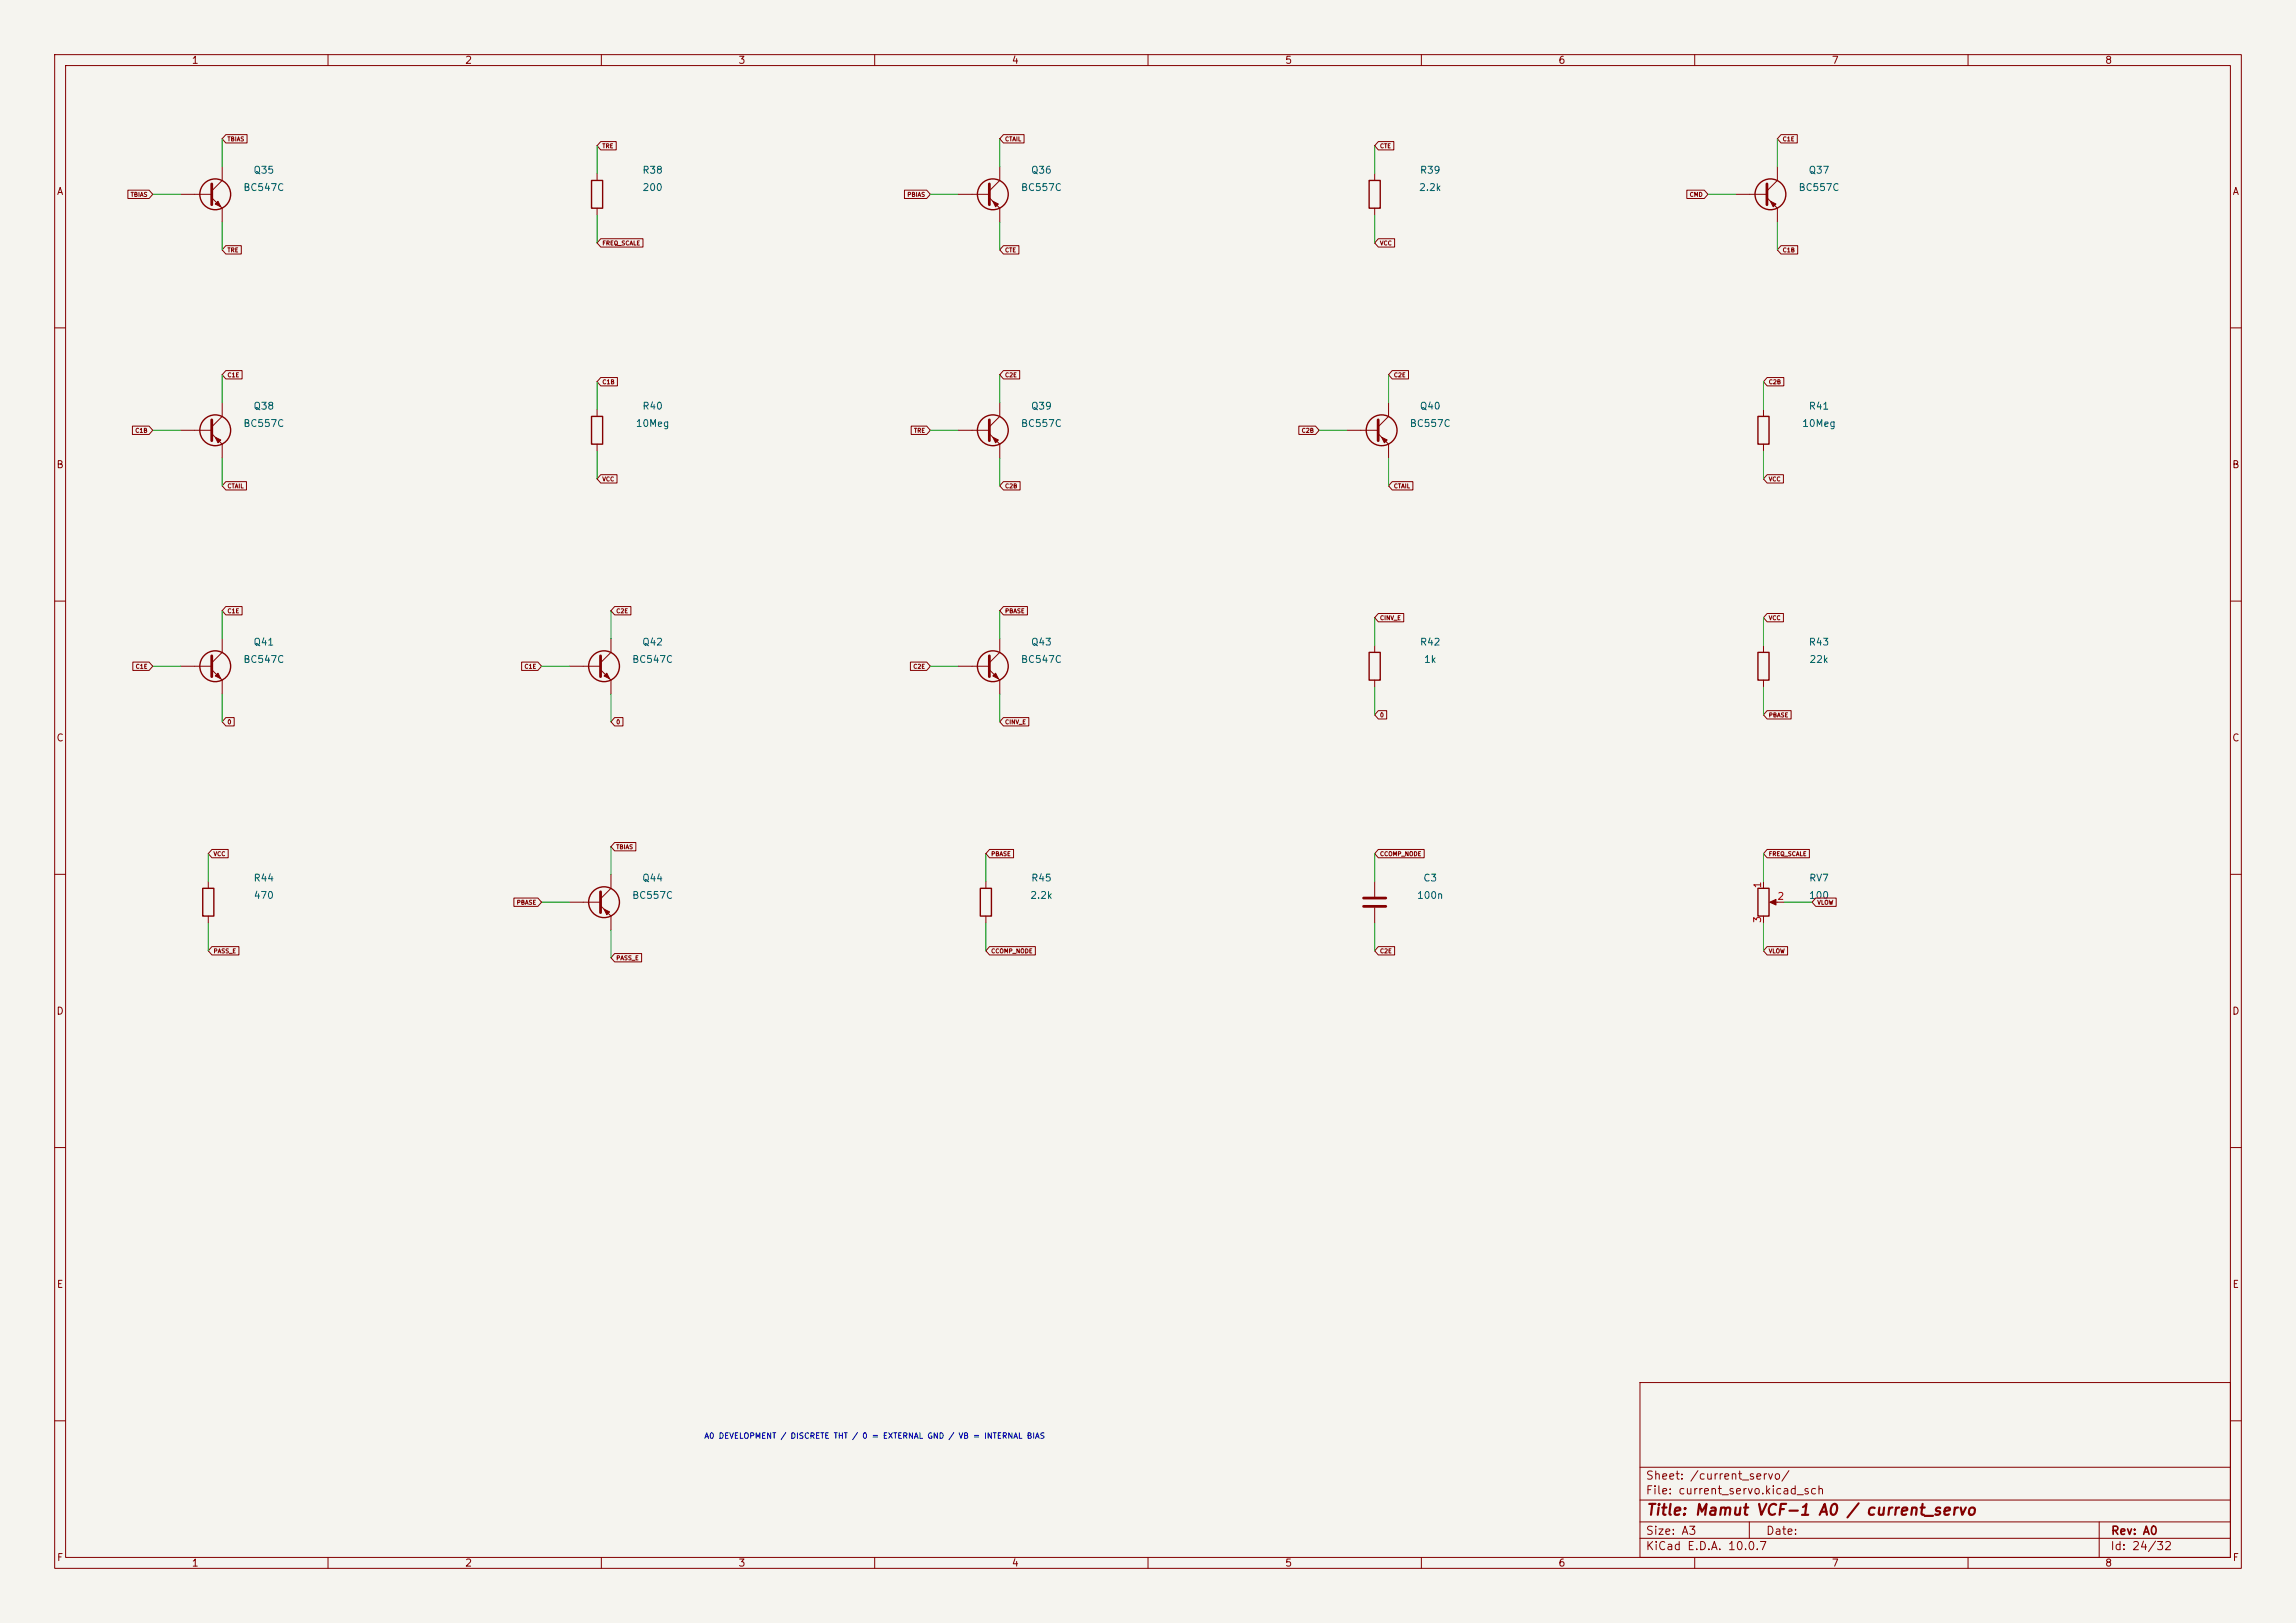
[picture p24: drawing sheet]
<svg xmlns="http://www.w3.org/2000/svg" width="420mm" height="297mm" viewBox="0 0 420 297" stroke-linecap="round" stroke-linejoin="round" font-family="sans-serif">
<defs><g id="words">
<text font-size="2" fill="#840000" x="301" y="277.8">Title: Mamut VCF-1 A0 / current_servo</text>
<g font-size="1.5" fill="#840000">
<text x="300.9" y="273.8">File: current_servo.kicad_sch</text>
<text x="300.9" y="271.1">Sheet: /current_servo/</text>
<text x="300.9" y="281.2">Size: A3</text>
<text x="322.9" y="281.2">Date:</text>
<text x="386" y="281.2">Rev: A0</text>
<text x="300.9" y="284">KiCad E.D.A. 10.0.7</text>
<text x="385.9" y="284">Id: 24/32</text>
</g>
<g font-size="1.3" fill="#840000">
<text x="35" y="12">1</text>
<text x="85" y="12">2</text>
<text x="135" y="12">3</text>
<text x="185" y="12">4</text>
<text x="235" y="12">5</text>
<text x="285" y="12">6</text>
<text x="335" y="12">7</text>
<text x="385" y="12">8</text>
<text x="10.3" y="36">A</text>
<text x="408.3" y="36">A</text>
<text x="10.2" y="86">B</text>
<text x="408.2" y="86">B</text>
<text x="10.2" y="136">C</text>
<text x="408.2" y="136">C</text>
<text x="10.2" y="186">D</text>
<text x="408.2" y="186">D</text>
<text x="10.3" y="236">E</text>
<text x="408.3" y="236">E</text>
<text x="10.3" y="286">F</text>
<text x="35" y="287">1</text>
<text x="85" y="287">2</text>
<text x="135" y="287">3</text>
<text x="185" y="287">4</text>
<text x="235" y="287">5</text>
<text x="285" y="287">6</text>
<text x="335" y="287">7</text>
<text x="385" y="287">8</text>
<text x="408.3" y="286">F</text>
</g>
<g font-size="1.3" fill="#006464">
<text x="44.4" y="35.3">BC547C</text>
<text x="46.3" y="32.1">Q35</text>
<text x="117.4" y="32.1">R38</text>
<text x="117.4" y="35.3">200</text>
<text x="186.7" y="35.3">BC557C</text>
<text x="188.5" y="32.1">Q36</text>
<text x="259.5" y="35.3">2.2k</text>
<text x="259.6" y="32.1">R39</text>
<text x="328.9" y="35.3">BC557C</text>
<text x="330.7" y="32.1">Q37</text>
<text x="46.3" y="75.3">Q38</text>
<text x="117.4" y="75.3">R40</text>
<text x="188.5" y="75.3">Q39</text>
<text x="259.6" y="75.3">Q40</text>
<text x="330.8" y="75.3">R41</text>
<text x="44.4" y="78.4">BC557C</text>
<text x="116.2" y="78.4">10Meg</text>
<text x="186.7" y="78.4">BC557C</text>
<text x="257.8" y="78.4">BC557C</text>
<text x="329.6" y="78.4">10Meg</text>
<text x="46.3" y="118.4">Q41</text>
<text x="117.4" y="118.4">Q42</text>
<text x="188.5" y="118.4">Q43</text>
<text x="259.6" y="118.4">R42</text>
<text x="330.8" y="118.4">R43</text>
<text x="44.4" y="121.6">BC547C</text>
<text x="115.5" y="121.6">BC547C</text>
<text x="186.7" y="121.6">BC547C</text>
<text x="260.4" y="121.6">1k</text>
<text x="330.9" y="121.6">22k</text>
<text x="46.3" y="161.6">R44</text>
<text x="117.4" y="161.6">Q44</text>
<text x="188.5" y="161.6">R45</text>
<text x="260.3" y="161.6">C3</text>
<text x="330.8" y="161.6">RV7</text>
<text x="46.3" y="164.8">470</text>
<text x="115.5" y="164.8">BC557C</text>
<text x="188.3" y="164.8">2.2k</text>
<text x="259.1" y="164.8">100n</text>
<text x="330.8" y="164.8">100</text>
</g>
<g font-size="1.3" fill="#a90000">
<text x="322.4" y="162.7" transform="rotate(-90 322.4 162.7)">1</text>
<text x="325" y="165">2</text>
<text x="322.4" y="169" transform="rotate(-90 322.4 169)">3</text>
</g>
<text font-size="1" fill="#0000c2" x="128.7" y="263.5">A0 DEVELOPMENT / DISCRETE THT / 0 = EXTERNAL GND / VB = INTERNAL BIAS</text>
<g font-size=".8" fill="#840000">
<text x="41.5" y="26">TBIAS</text>
<text x="110.1" y="27.3">TRE</text>
<text x="183.8" y="26">CTAIL</text>
<text x="252.3" y="27.3">CTE</text>
<text x="326" y="26">C1E</text>
<text x="23.8" y="36.2">TBIAS</text>
<text x="165.9" y="36.2">PBIAS</text>
<text x="309" y="36.2">CMD</text>
<text x="41.5" y="46.3">TRE</text>
<text x="110.1" y="45.1">FREQ_SCALE</text>
<text x="183.8" y="46.3">CTE</text>
<text x="252.3" y="45.1">VCC</text>
<text x="326" y="46.3">C1B</text>
<text x="41.5" y="69.2">C1E</text>
<text x="110.1" y="70.5">C1B</text>
<text x="183.8" y="69.2">C2E</text>
<text x="254.9" y="69.2">C2E</text>
<text x="323.5" y="70.5">C2B</text>
<text x="24.7" y="79.4">C1B</text>
<text x="167.1" y="79.4">TRE</text>
<text x="238" y="79.4">C2B</text>
<text x="41.5" y="89.5">CTAIL</text>
<text x="110.1" y="88.3">VCC</text>
<text x="183.8" y="89.5">C2B</text>
<text x="254.9" y="89.5">CTAIL</text>
<text x="323.5" y="88.3">VCC</text>
<text x="41.5" y="112.4">C1E</text>
<text x="112.6" y="112.4">C2E</text>
<text x="183.8" y="112.4">PBASE</text>
<text x="252.3" y="113.7">CINV_E</text>
<text x="323.5" y="113.7">VCC</text>
<text x="24.7" y="122.5">C1E</text>
<text x="95.8" y="122.5">C1E</text>
<text x="167" y="122.5">C2E</text>
<text x="252.3" y="131.4">0</text>
<text x="323.5" y="131.4">PBASE</text>
<text x="41.5" y="132.7">0</text>
<text x="112.6" y="132.7">0</text>
<text x="183.8" y="132.7">CINV_E</text>
<text x="112.6" y="155.6">TBIAS</text>
<text x="39" y="156.8">VCC</text>
<text x="181.2" y="156.8">PBASE</text>
<text x="252.3" y="156.8">CCOMP_NODE</text>
<text x="323.5" y="156.8">FREQ_SCALE</text>
<text x="94.4" y="165.7">PBASE</text>
<text x="332.4" y="165.7">VLOW</text>
<text x="39" y="174.6">PASS_E</text>
<text x="112.6" y="175.9">PASS_E</text>
<text x="181.2" y="174.6">CCOMP_NODE</text>
<text x="252.3" y="174.6">C2E</text>
<text x="323.5" y="174.6">VLOW</text>
</g>
</g></defs>
<path d="M0 0h420v297h-420z" fill="#f5f4ef" stroke="#f5f4ef" stroke-width=".18"/>
<g fill="none" stroke="#840000" stroke-width=".18">
<path d="M10 10h400v277h-400zM12 12h396v273h-396zM60 10v2M110 10v2M160 10v2M210 10v2M260 10v2M310 10v2M360 10v2M23.4 34.8h3.9l.6 .8-.6 .7h-3.9zM33 35.6h5.7M38.7 36.2l1.9 1.9v2.5"/>
<path d="M40.6 30.5v2.5l-1.9 1.9M41.3 24.6h3.9v1.6h-3.9l-.7-.8zM109.2 31.8v1.2M109.2 38.1v1.3M109.9 25.9h2.8v1.5h-2.8l-.7-.7zM165.4 34.8h4.1l.7 .8-.7 .7h-4.1zM175.3 35.6h5.7M181 36.2l1.9 1.9v2.5M182.9 30.5v2.5l-1.9 1.9M183.5 24.6h3.8v1.6h-3.8l-.6-.8zM251.5 31.8v1.2M251.5 38.1v1.3"/>
<path d="M252.1 25.9h2.9v1.5h-2.9l-.6-.7zM308.6 34.8h3.2l.6 .8-.6 .7h-3.2zM317.5 35.6h5.7M323.2 36.2l1.9 1.9v2.5M325.1 30.5v2.5l-1.9 1.9M325.8 24.6h3v1.6h-3l-.7-.8zM41.3 45h2.8v1.5h-2.8l-.7-.8zM109.9 43.7h7.7v1.5h-7.7l-.7-.7zM183.5 45h2.9v1.5h-2.9l-.6-.8zM252.1 43.7h3v1.5h-3l-.6-.7zM325.8 45h3v1.5h-3l-.7-.8zM10 60h2"/>
<path d="M24.2 78h3.1l.6 .7-.6 .8h-3.1zM33 78.7h5.7M38.7 79.4l1.9 1.9v2.5M40.6 73.7v2.5l-1.9 1.9M41.3 67.8h3v1.5h-3l-.7-.7zM109.2 74.9v1.3M109.9 69.1h3v1.5h-3l-.7-.7zM166.7 78h2.8l.7 .7-.7 .8h-2.8zM175.3 78.7h5.7M181 79.4l1.9 1.9v2.5M182.9 73.7v2.5l-1.9 1.9M183.5 67.8h3v1.5h-3l-.6-.7z"/>
<path d="M237.6 78h3l.7 .7-.7 .8h-3zM246.4 78.7h5.7M252.1 79.4l1.9 1.9v2.5M254 73.7v2.5l-1.9 1.9M254.7 67.8h2.9v1.5h-2.9l-.7-.7zM322.6 74.9v1.3M323.2 69.1h3.1v1.5h-3.1l-.6-.7zM408 60h2M41.3 88.1h3.8v1.6h-3.8l-.7-.8zM109.2 81.3v1.3M109.9 86.9h3v1.5h-3l-.7-.8zM183.5 88.1h3.1v1.6h-3.1l-.6-.8z"/>
<path d="M254.7 88.1h3.7v1.6h-3.7l-.7-.8zM322.6 81.3v1.3M323.2 86.9h3v1.5h-3l-.6-.8zM10 110h2M40.6 116.8v2.6l-1.9 1.9M41.3 111h3v1.5h-3l-.7-.7zM111.8 116.8v2.6l-1.9 1.9M112.4 111h3v1.5h-3l-.6-.7zM182.9 116.8v2.6l-1.9 1.9M183.5 111h4.4v1.5h-4.4l-.6-.7zM251.5 118.1v1.3M252.1 112.3h4.7v1.5h-4.7l-.6-.8z"/>
<path d="M322.6 118.1v1.3M323.2 112.3h3v1.5h-3l-.6-.8zM408 110h2M24.3 121.2h3l.6 .7-.6 .8h-3zM33 121.9h5.7M38.7 122.6l1.9 1.9v2.5M41.3 131.3h1.5v1.5h-1.5l-.7-.7zM95.4 121.2h3l.7 .7-.7 .8h-3zM104.1 121.9h5.8M109.9 122.6l1.9 1.9v2.5M112.4 131.3h1.6v1.5h-1.6l-.6-.7zM166.5 121.2h3l.7 .7-.7 .8h-3z"/>
<path d="M175.3 121.9h5.7M181 122.6l1.9 1.9v2.5M183.5 131.3h4.7v1.5h-4.7l-.6-.7zM251.5 124.5v1.2M252.1 130h1.6v1.6h-1.6l-.6-.8zM322.6 124.5v1.2M323.2 130h4.4v1.6h-4.4l-.6-.8zM10 160h2M38.8 155.4h2.9v1.6h-2.9l-.7-.8zM112.4 154.2h3.9v1.5h-3.9l-.6-.8zM181 155.4h4.4v1.6h-4.4l-.7-.8zM252.1 155.4h8.4v1.6h-8.4l-.6-.8z"/>
<path d="M323.2 155.4h7.8v1.6h-7.8l-.6-.8zM408 160h2M38.1 161.3v1.3M38.1 167.6v1.3M38.8 173.2h4.9v1.6h-4.9l-.7-.8zM94 164.3h4.4l.7 .8-.7 .8h-4.4zM104.1 165.1h5.8M109.9 165.7l1.9 1.9v2.6M111.8 160v2.6l-1.9 1.9M112.4 174.5h5v1.5h-5l-.6-.7zM180.3 161.3v1.3M180.3 167.6v1.3"/>
<path d="M181 173.2h8.4v1.6h-8.4l-.7-.8zM251.5 161.3v2.8M251.5 166.1v2.8M252.1 173.2h3v1.6h-3l-.6-.8zM322.6 161.3v1.3M322.6 167.6v1.3M323.2 173.2h3.8v1.6h-3.8l-.6-.8zM324.1 165.1h2.3M332.1 164.3h3.8v1.6h-3.8l-.6-.8zM10 210h2M408 210h2M300 253h108v32h-108z"/>
<path d="M10 260h2M300 278.5h108M300 274.5h108M300 268.5h108M320 278.5v3M384 278.5v6.5M408 260h2M60 285v2M110 285v2M160 285v2M210 285v2M260 285v2"/>
<path d="M300 281.5h108M310 285v2M360 285v2"/>
</g>
<g fill="none" stroke="#840000" stroke-width=".25">
<path d="M108.2 33h2v5.1h-2zM250.4 33h2.1v5.1h-2.1zM108.2 76.2h2v5.1h-2zM321.6 76.2h2v5.1h-2zM250.4 119.4h2.1v5.1h-2.1zM321.6 119.4h2v5.1h-2zM37.1 162.6h2v5h-2zM179.3 162.6h2.1v5h-2.1zM321.6 162.6h2v5h-2z"/>
<circle cx="39.4" cy="35.6" r="2.82"/>
<circle cx="181.6" cy="35.6" r="2.82"/>
<circle cx="323.8" cy="35.6" r="2.82"/>
<circle cx="39.4" cy="78.7" r="2.82"/>
<circle cx="181.6" cy="78.7" r="2.82"/>
<circle cx="252.7" cy="78.7" r="2.82"/>
<circle cx="39.4" cy="121.9" r="2.82"/>
<circle cx="110.5" cy="121.9" r="2.82"/>
<circle cx="181.6" cy="121.9" r="2.82"/>
<circle cx="110.5" cy="165.1" r="2.82"/>
</g>
<path d="M38.7 33.7v3.8M181 33.7v3.8M323.2 33.7v3.8M38.7 76.8v3.8M181 76.8v3.8M252.1 76.8v3.8M38.7 120v3.8M109.9 120v3.8M181 120v3.8M109.9 163.2v3.8M249.4 164.3h4.1M249.4 165.9h4.1" fill="none" stroke="#840000" stroke-width=".51"/>
<g fill="#840000" stroke="#840000" stroke-width=".18">
<path d="M39.4 80l1 .5-.5 .5z"/>
<path d="M181.6 123.7l.5-.5 .5 1z"/>
<path d="M181.6 36.8l1 .5-.5 .5z"/>
<path d="M323.8 36.8l1.1 .5-.5 .5z"/>
<path d="M252.7 80l1 .5-.5 .5z"/>
<path d="M181.6 80l1 .5-.5 .5z"/>
<path d="M110.5 166.4l1 .5-.5 .5z"/>
<path d="M39.9 123.2l.5 1-1-.5z"/>
<path d="M323.7 165.1l1.2-.5v1z"/>
<path d="M110.5 123.7l.5-.5 .5 1z"/>
<path d="M39.9 36.8l.5 1-1-.5z"/>
</g>
<g fill="none" stroke="#009600" stroke-width=".18">
<path d="M27.9 35.6h5.1M40.6 25.4v5.1M109.2 26.7v5.1M109.2 39.4v5.1M170.2 35.6h5.1M182.9 25.4v5.1M251.5 26.7v5.1M251.5 39.4v5.1M312.4 35.6h5.1M325.1 25.4v5.1M40.6 40.6v5.1M182.9 40.6v5.1"/>
<path d="M325.1 40.6v5.1M27.9 78.7h5.1M40.6 68.6v5.1M109.2 69.9v5M170.2 78.7h5.1M182.9 68.6v5.1M241.3 78.7h5.1M254 68.6v5.1M322.6 69.9v5M40.6 83.8v5.1M109.2 82.6v5M182.9 83.8v5.1"/>
<path d="M254 83.8v5.1M322.6 82.6v5M40.6 111.8v5M111.8 111.8v5M182.9 111.8v5M251.5 113v5.1M322.6 113v5.1M27.9 121.9h5.1M40.6 127v5.1M99.1 121.9h5M111.8 127v5.1M170.2 121.9h5.1"/>
<path d="M182.9 127v5.1M251.5 125.7v5.1M322.6 125.7v5.1M38.1 156.2v5.1M111.8 154.9v5.1M180.3 156.2v5.1M251.5 156.2v5.1M322.6 156.2v5.1M38.1 168.9v5.1M99.1 165.1h5M111.8 170.2v5.1M180.3 168.9v5.1"/>
<path d="M251.5 168.9v5.1M322.6 168.9v5.1M326.4 165.1h5.1"/>
</g>
<use href="#words"/>
</svg>
